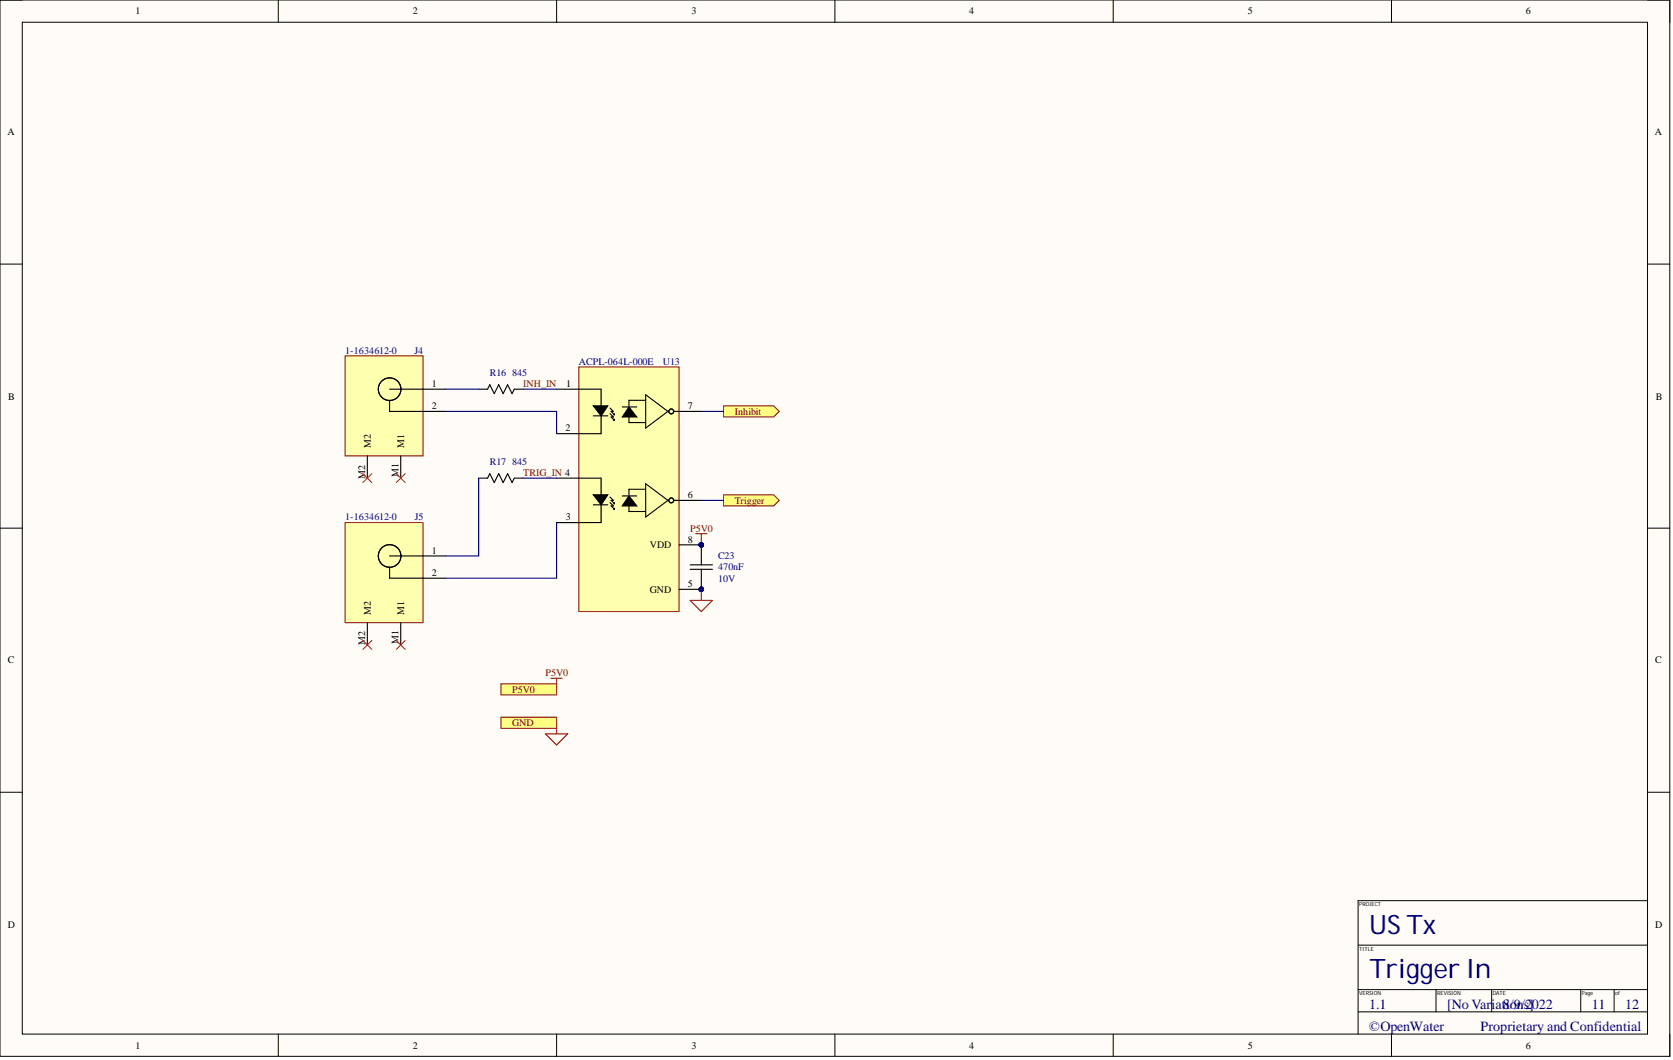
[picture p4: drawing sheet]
<svg xmlns="http://www.w3.org/2000/svg" width="381mm" height="241mm" viewBox="0 0 381 241" stroke-linecap="round" stroke-linejoin="round" font-family="sans-serif">
<defs><g id="words">
<g font-size="6.1" fill="#000080">
<text x="311.8" y="212.5">US Tx</text>
<text x="311.8" y="222.7">Trigger In</text>
</g>
<g font-size="3.2" fill="#000080">
<text x="311.8" y="229.7">1.1</text>
<text x="329.6" y="229.7">[No Vari</text>
<text x="340.5" y="229.7">at8/9/2022</text>
<text x="342.9" y="229.7">ions]</text>
<text x="362.5" y="229.7">11</text>
<text x="370.1" y="229.7">12</text>
<text x="311.8" y="234.7">©OpenWater</text>
<text x="337.2" y="234.7">Proprietary and Confidential</text>
</g>
<g font-size="2.3">
<text x="30.8" y="3.3">1</text>
<text x="94.1" y="3.3">2</text>
<text x="157.5" y="3.3">3</text>
<text x="220.7" y="3.3">4</text>
<text x="284.2" y="3.3">5</text>
<text x="347.5" y="3.3">6</text>
<text x="1.7" y="30.8">A</text>
<text x="376.9" y="30.8">A</text>
<text x="98.4" y="88.1">1</text>
<text x="129" y="88.1">1</text>
<text x="1.9" y="91">B</text>
<text x="98.4" y="93.1">2</text>
<text x="156.7" y="93.1">7</text>
<text x="377.1" y="91">B</text>
<text x="128.8" y="98.2">2</text>
<text x="84.4" y="102" transform="rotate(-90 84.4 102)">M2</text>
<text x="92" y="102" transform="rotate(-90 92 102)">M1</text>
<text x="83.2" y="108.9" transform="rotate(-90 83.2 108.9)">M2</text>
<text x="90.8" y="108.7" transform="rotate(-90 90.8 108.7)">M1</text>
<text x="156.7" y="113.4">6</text>
<text x="128.9" y="118.5">3</text>
<text x="148" y="124.8">VDD</text>
<text x="156.7" y="123.5">8</text>
<text x="98.4" y="126.1">1</text>
<text x="98.4" y="131.1">2</text>
<text x="148" y="134.9">GND</text>
<text x="156.7" y="133.6">5</text>
<text x="84.4" y="140" transform="rotate(-90 84.4 140)">M2</text>
<text x="92" y="140" transform="rotate(-90 92 140)">M1</text>
<text x="83.2" y="146.9" transform="rotate(-90 83.2 146.9)">M2</text>
<text x="90.8" y="146.6" transform="rotate(-90 90.8 146.6)">M1</text>
<text x="1.8" y="151">C</text>
<text x="377" y="151">C</text>
<text x="1.8" y="211.2">D</text>
<text x="377" y="211.2">D</text>
<text x="30.8" y="238.7">1</text>
<text x="94.1" y="238.7">2</text>
<text x="157.5" y="238.7">3</text>
<text x="220.7" y="238.7">4</text>
<text x="284.2" y="238.7">5</text>
<text x="347.5" y="238.7">6</text>
</g>
<g font-size="2.3" fill="#000080">
<text x="78.6" y="80.5">1-1634612-0</text>
<text x="94.4" y="80.5">J4</text>
<text x="131.8" y="83">ACPL-064L-000E</text>
<text x="150.9" y="83">U13</text>
<text x="111.5" y="85.6">R16</text>
<text x="116.6" y="85.6">845</text>
<text x="111.5" y="105.8">R17</text>
<text x="116.6" y="105.8">845</text>
<text x="78.6" y="118.5">1-1634612-0</text>
<text x="94.5" y="118.5">J5</text>
<text x="163.5" y="129.9">470nF</text>
<text x="163.5" y="127.3">C23</text>
<text x="163.5" y="132.4">10V</text>
</g>
<g font-size="2.3" fill="#800000">
<text x="119.2" y="88.1">INH_IN</text>
<text x="167.3" y="94.4">Inhibit</text>
<text x="119.2" y="108.3">TRIG_IN 4</text>
<text x="167.3" y="114.7">Trigger</text>
<text x="157.2" y="121">P5V0</text>
<text x="124.2" y="153.9">P5V0</text>
<text x="116.6" y="157.7">P5V0</text>
<text x="116.6" y="165.3">GND</text>
</g>
<g font-size="1.3">
<text x="309.5" y="206.3">PROJECT</text>
<text x="309.5" y="216.4">TITLE</text>
<text x="309.5" y="226.5">VERSION</text>
<text x="327.3" y="226.5">REVISION</text>
<text x="340" y="226.5">DATE</text>
<text x="360.2" y="226.5">Page</text>
<text x="367.8" y="226.5">of</text>
</g>
</g></defs>
<path d="M0 0h380.3v240.5h-380.3z" fill-rule="evenodd" fill="#fffcf8"/>
<path d="M0 0h380.3v240.5h-380.3z" fill="none" stroke="#000" stroke-width=".23"/>
<path d="M5.1 5.1h370.1v230.3h-370.1z" fill-rule="evenodd" fill="#fffcf8"/>
<g fill="none" stroke="#000" stroke-width=".23">
<path d="M0 0h5.1M5.1 5.1h370.1v230.3h-370.1zM63.4 0v5.1M126.8 0v5.1M190.1 0v5.1M253.5 0v5.1M316.9 0v5.1M375.2 0h5.1v5.1M0 60.1h5.1M375.2 60.1h5.1M0 120.2h5.1M375.2 120.2h5.1"/>
<path d="M0 180.3h5.1M375.2 180.3h5.1M309.3 215.2h65.9M375.2 205h-65.9v30.4M63.4 235.4v5.1M126.8 235.4v5.1M190.1 235.4v5.1M253.5 235.4v5.1M309.3 225.3h65.9M309.3 230.3h65.9M316.9 235.4v5.1M327 225.3v5"/>
<path d="M339.7 225.3v5M360 225.3v5M367.6 225.3v5M380.3 235.4v5.1"/>
</g>
<path d="M114.1 163.3h12.7v2.5h-12.7z" fill-rule="evenodd" fill="#ffff80"/>
<path d="M114.1 163.3h12.7v2.5h-12.7z" fill="none" stroke="#800000" stroke-width=".23"/>
<path d="M164.8 92.4h11.4l1.3 1.3-1.3 1.2h-11.4z" fill-rule="evenodd" fill="#ffff80"/>
<path d="M164.8 92.4h11.4l1.3 1.3-1.3 1.2h-11.4z" fill="none" stroke="#800000" stroke-width=".23"/>
<path d="M164.8 112.6h11.4l1.3 1.3-1.3 1.3h-11.4z" fill-rule="evenodd" fill="#ffff80"/>
<path d="M164.8 112.6h11.4l1.3 1.3-1.3 1.3h-11.4z" fill="none" stroke="#800000" stroke-width=".23"/>
<circle cx="159.7" cy="134.2" r=".51" fill="#000080"/>
<circle cx="159.7" cy="134.2" r=".51" fill="none" stroke="#000080" stroke-width=".23"/>
<circle cx="159.7" cy="124" r=".51" fill="#000080"/>
<circle cx="159.7" cy="124" r=".51" fill="none" stroke="#000080" stroke-width=".23"/>
<path d="M131.8 83.5h22.8v55.7h-22.8z" fill-rule="evenodd" fill="#ffffb0"/>
<path d="M131.8 83.5h22.8v55.7h-22.8z" fill="none" stroke="#800000" stroke-width=".23"/>
<path d="M126.8 88.6h5M126.8 98.7h5M126.8 119h5M126.8 108.8h5M154.6 134.2h5.1" fill="none" stroke="#000" stroke-width=".25"/>
<circle cx="159.7" cy="134.2" r=".51" fill="#000080"/>
<circle cx="159.7" cy="134.2" r=".51" fill="none" stroke="#000080" stroke-width=".23"/>
<path d="M154.6 93.7h5.1M154.6 113.9h5.1M154.6 124h5.1" fill="none" stroke="#000" stroke-width=".25"/>
<circle cx="159.7" cy="124" r=".51" fill="#000080"/>
<circle cx="159.7" cy="124" r=".51" fill="none" stroke="#000080" stroke-width=".23"/>
<path d="M135.1 92.4h3.3l-1.5 2.3zM143.2 92.6l1.8 2.3h-3.3zM135.1 112.6h3.3l-1.5 2.3zM143.2 112.9l1.8 2.3h-3.3z" fill="#000"/>
<g fill="none" stroke="#000" stroke-width=".25">
<path d="M109 88.6h2l.5-1 1.1 2 1-2 1 2 1-2 1 2 .5-1h2.1M131.8 88.6h5.1v3.8M135.1 92.4h3.3l-1.5 2.3zM135.1 94.7h3.3M136.9 93.7v5h-5.1M138.9 92.9l.8 .8h-.5l.7 .7M138.9 94.2l.8 .7h-.5l.7 .8M139.7 94.4h.2M139.7 95.7h.2M139.9 94.2v.2M139.9 95.4v.3M141.7 92.6h3.3"/>
<path d="M143.2 92.6l1.8 2.3h-3.3zM143.2 94.9v1.3h3.8M147 91.1h-3.8v1.3M147 89.9l5.1 3.8-5.1 3.8zM153.4 93.7h1.2M109 108.8h2l.5-1 1.1 2.1 1-2.1 1 2.1 1-2.1 1 2.1 .5-1.1h2.1M131.8 108.8h5.1v3.8M135.1 112.6h3.3l-1.5 2.3zM135.1 114.9h3.3M136.9 113.9v5.1h-5.1M138.9 113.1l.8 .8h-.5l.7 .8M138.9 114.4l.8 .8h-.5l.7 .7"/>
<path d="M139.7 114.7h.2M139.7 115.9h.2M139.9 114.4v.3M139.9 115.7v.2M141.7 112.9h3.3M143.2 112.9l1.8 2.3h-3.3zM143.2 115.2v1.2h3.8M147 111.4h-3.8v1.2M147 110.1l5.1 3.8-5.1 3.8zM153.4 113.9h1.2"/>
<circle cx="152.9" cy="93.7" r=".56"/>
<circle cx="152.9" cy="113.9" r=".56"/>
</g>
<path d="M78.6 81h17.7v22.8h-17.7z" fill-rule="evenodd" fill="#ffffb0"/>
<path d="M78.6 81h17.7v22.8h-17.7z" fill="none" stroke="#800000" stroke-width=".23"/>
<g fill="none" stroke="#000" stroke-width=".25">
<path d="M88.7 91.1v2.6h12.7M88.7 88.6h12.7M83.7 103.8v5M91.3 103.8v5"/>
<circle cx="88.7" cy="88.6" r="2.57"/>
</g>
<path d="M78.6 119h17.7v22.7h-17.7z" fill-rule="evenodd" fill="#ffffb0"/>
<path d="M78.6 119h17.7v22.7h-17.7z" fill="none" stroke="#800000" stroke-width=".23"/>
<g fill="none" stroke="#000" stroke-width=".25">
<path d="M88.7 129.1v2.5h12.7M88.7 126.6h12.7M83.7 141.7v5.1M91.3 141.7v5.1"/>
<circle cx="88.7" cy="126.6" r="2.57"/>
</g>
<path d="M157.2 136.7h5l-2.5 2.5zM159.7 134.2v2.5M124.2 167.1h5.1l-2.5 2.5zM126.8 164.5v2.6" fill="none" stroke="#800000" stroke-width=".25"/>
<circle cx="159.7" cy="134.2" r=".51" fill="#000080"/>
<circle cx="159.7" cy="134.2" r=".51" fill="none" stroke="#000080" stroke-width=".23"/>
<circle cx="159.7" cy="124" r=".51" fill="#000080"/>
<circle cx="159.7" cy="124" r=".51" fill="none" stroke="#000080" stroke-width=".23"/>
<circle cx="159.7" cy="134.2" r=".51" fill="#000080"/>
<circle cx="159.7" cy="134.2" r=".51" fill="none" stroke="#000080" stroke-width=".23"/>
<path d="M159.7 124v4.6" fill="none" stroke="#000" stroke-width=".25"/>
<circle cx="159.7" cy="124" r=".51" fill="#000080"/>
<circle cx="159.7" cy="124" r=".51" fill="none" stroke="#000080" stroke-width=".23"/>
<path d="M159.7 129.6v4.6" fill="none" stroke="#000" stroke-width=".25"/>
<circle cx="159.7" cy="134.2" r=".51" fill="#000080"/>
<circle cx="159.7" cy="134.2" r=".51" fill="none" stroke="#000080" stroke-width=".23"/>
<path d="M157.2 128.6h5M157.2 129.6h5" fill="none" stroke="#000" stroke-width=".25"/>
<path d="M114.1 155.7h12.7v2.5h-12.7z" fill-rule="evenodd" fill="#ffff80"/>
<path d="M114.1 155.7h12.7v2.5h-12.7z" fill="none" stroke="#800000" stroke-width=".23"/>
<path d="M158.4 121.5h2.6M159.7 121.5v2.5M125.5 154.4h2.5M126.8 154.4v2.5" fill="none" stroke="#800000" stroke-width=".25"/>
<circle cx="159.7" cy="124" r=".51" fill="#000080"/>
<circle cx="159.7" cy="124" r=".51" fill="none" stroke="#000080" stroke-width=".23"/>
<path d="M101.4 93.7h25.4v5M101.4 88.6h7.6M119.2 88.6h7.6M159.7 93.7h5.1M109 108.8v17.8h-7.6M119.2 108.8h7.6M126.8 119v12.6h-25.4M159.7 113.9h5.1" fill="none" stroke="#000080" stroke-width=".25"/>
<path d="M82.6 107.8l2.1 2.1M84.7 107.8l-2.1 2.1M90.3 107.8l2 2.1M92.3 107.8l-2 2.1M82.6 145.8l2.1 2M84.7 145.8l-2.1 2M90.3 145.8l2 2M92.3 145.8l-2 2" fill="none" stroke="#f00" stroke-width=".23"/>
<use href="#words"/>
</svg>
